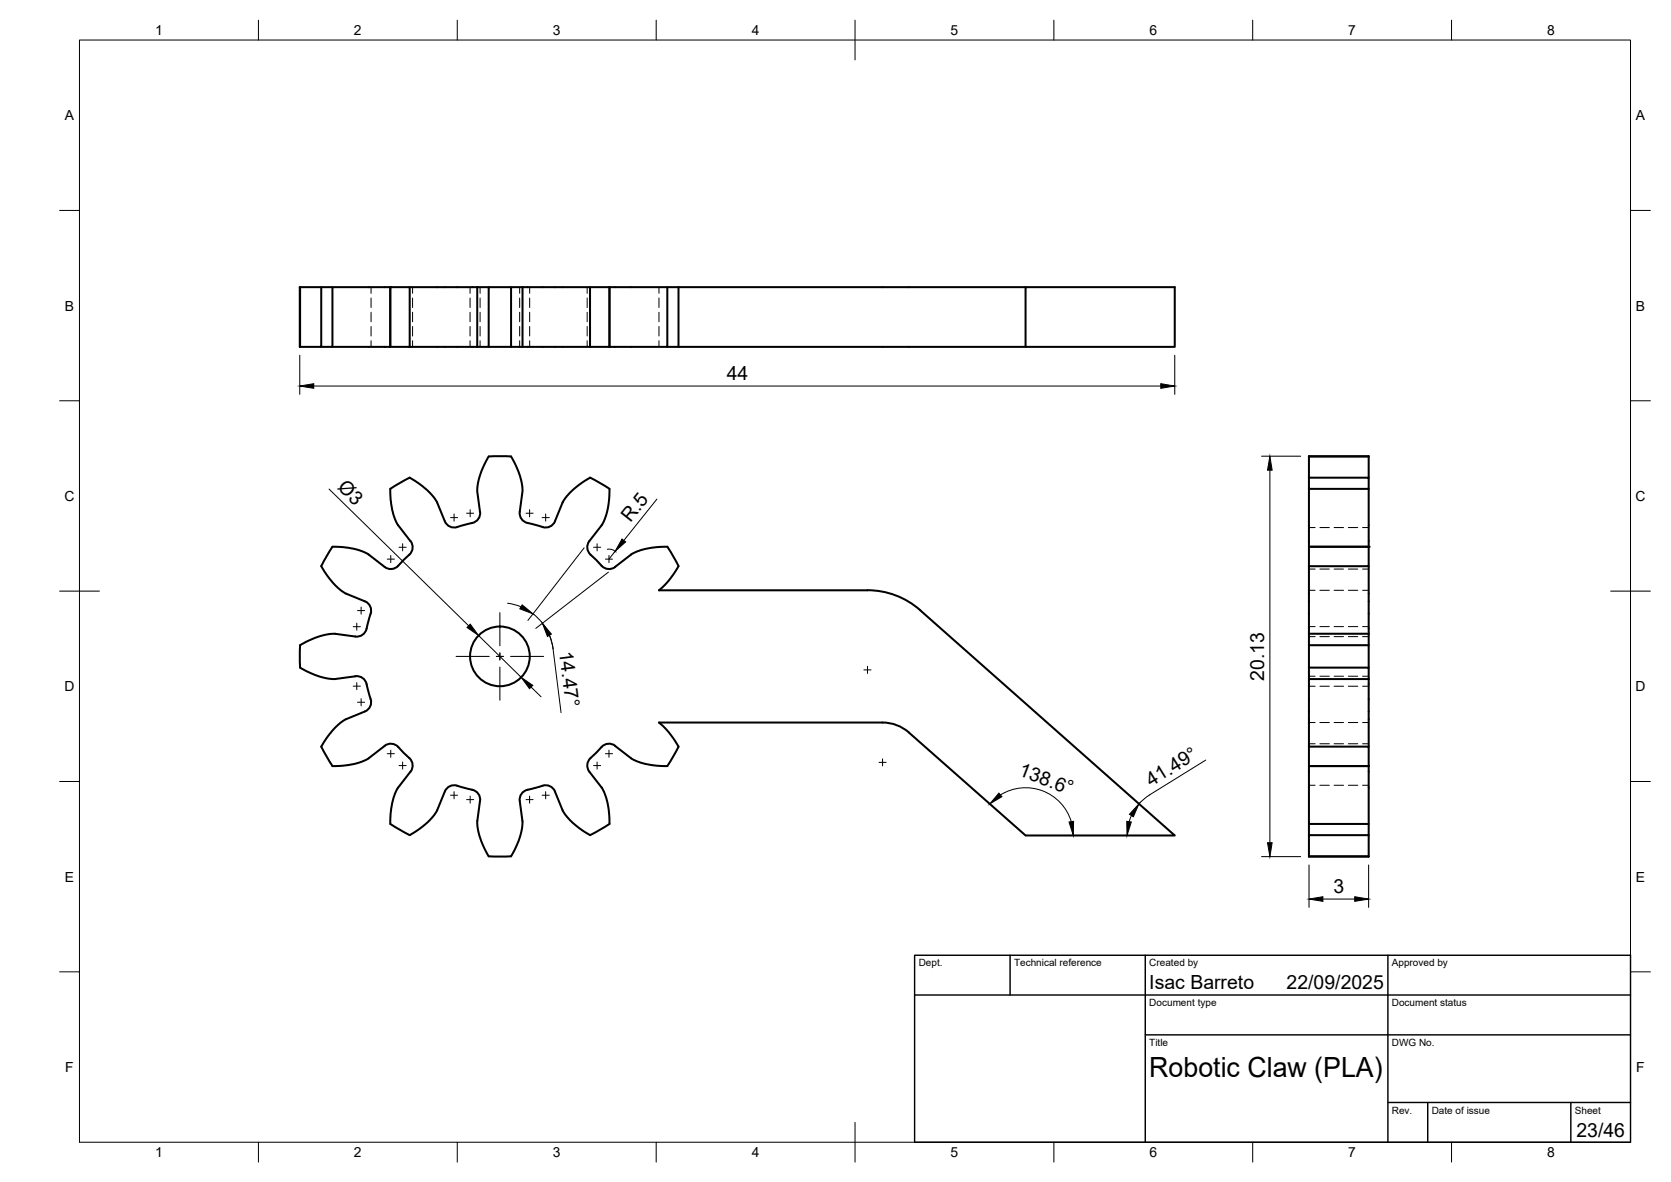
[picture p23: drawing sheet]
<svg xmlns="http://www.w3.org/2000/svg" width="420mm" height="297mm" viewBox="0 0 420 297" stroke-linecap="round" stroke-linejoin="round" font-family="sans-serif">
<defs><g id="words">
<text font-size="7" x="289" y="270.6">Robotic Claw (PLA)</text>
<g font-size="4.9">
<text x="182.8" y="95.6">44</text>
<text x="84.7" y="122.6" transform="rotate(44 84.7 122.6)">Ø3</text>
<text x="158.5" y="131.4" transform="rotate(-51 158.5 131.4)">R.5</text>
<text x="140.6" y="163.8" transform="rotate(83 140.6 163.8)">14.47°</text>
<text x="317.8" y="171" transform="rotate(-90 317.8 171)">20.13</text>
<text x="255.9" y="194.8" transform="rotate(21 255.9 194.8)">138.6°</text>
<text x="289.4" y="197.8" transform="rotate(-32 289.4 197.8)">41.49°</text>
<text x="335.3" y="224.5">3</text>
<text x="289" y="248.5">Isac Barreto</text>
<text x="323.5" y="248.5">22/09/2025</text>
<text x="396.4" y="285.7">23/46</text>
</g>
<g font-size="3.5">
<text x="39" y="8.8">1</text>
<text x="89" y="8.8">2</text>
<text x="139" y="8.8">3</text>
<text x="189" y="8.8">4</text>
<text x="239" y="8.8">5</text>
<text x="289" y="8.8">6</text>
<text x="339" y="8.8">7</text>
<text x="389" y="8.8">8</text>
<text x="16.3" y="30.2">A</text>
<text x="411.3" y="30.2">A</text>
<text x="16.3" y="78">B</text>
<text x="411.3" y="78">B</text>
<text x="16.2" y="125.9">C</text>
<text x="411.2" y="125.9">C</text>
<text x="16.2" y="173.7">D</text>
<text x="411.2" y="173.7">D</text>
<text x="16.3" y="221.6">E</text>
<text x="411.3" y="221.6">E</text>
<text x="16.4" y="269.4">F</text>
<text x="411.4" y="269.4">F</text>
<text x="39" y="290.8">1</text>
<text x="89" y="290.8">2</text>
<text x="139" y="290.8">3</text>
<text x="189" y="290.8">4</text>
<text x="239" y="290.8">5</text>
<text x="289" y="290.8">6</text>
<text x="339" y="290.8">7</text>
<text x="389" y="290.8">8</text>
</g>
<g font-size="2.5">
<text x="231" y="242.9">Dept.</text>
<text x="255" y="242.9">Technical reference</text>
<text x="289" y="242.9">Created by</text>
<text x="350" y="242.9">Approved by</text>
<text x="289" y="252.8">Document type</text>
<text x="350" y="252.8">Document status</text>
<text x="289" y="262.9">Title</text>
<text x="350" y="262.9">DWG No.</text>
<text x="350" y="279.9">Rev.</text>
<text x="360" y="279.9">Date of issue</text>
<text x="396" y="279.9">Sheet</text>
</g>
</g></defs>
<!-- layer: Visible -->
<g fill="none" stroke="#000" stroke-width=".51">
<path d="M75.5 72.2l-.1 15 .1-15h5.3M83.6 72.2h-2.8v15h-5.3M98.1 72.2h4.9v15h-4.9zM103 72.2h17M120 72.2h2.9M120 72.2v15M128.5 72.2h-5.6v15h-2.9M131.4 72.2h17M131.4 72.2h-2.9v15h-5.6M131.4 72.2v15M153.2 72.2h-4.8v15h-17M153.2 72.2v15h14.6v-15h2.8"/>
<path d="M153.2 72.2h14.6M153.2 72.2v15h-4.8M170.6 72.2h87.3M170.6 72.2v15M80.8 87.2h2.8v-15h14.5v15h-14.5M103 87.2h17M128.5 87.2h2.9M167.8 87.2h2.8M170.6 87.2h87.3v-15h37.5v15h-37.5M329.1 114.7v5.3M344.1 114.7l-15-.1h15v5.4M102.9 139.4l-2.3 2.3a2.64 2.64 0 0 1-3.9 .8l-4.1-3.2-1.2-.7-2.6-.7-4.3-.5h-.9l-2.8 4.9"/>
<path d="M103 120l-4.3 2.5a1.15 1.15 0 0 0-.6 1.3l.5 4.2 .8 2.6 .6 1.3 3.2 4.1M103 120l3.3 2.3 2.7 2.6 .9 1.3 1.9 4.8M103.2 136a2.51 2.51 0 0 1-.3 3.4M148.2 136a2.51 2.51 0 0 0 .3 3.4M148.4 120l-3.1 2.1-1.8 1.5-1.2 1.4-.8 1.2-2 4.8a2.62 2.62 0 0 1-3.7 1.2l-2.5-.6a2.64 2.64 0 0 1-2.6-3l.7-5.1-.1-1.1-.6-3-1.3-3-.9-1.7h-4.9a1.14 1.14 0 0 0-1.2 .8l-1.4 3.1-1 3.8v1.1l.7 5.1a2.64 2.64 0 0 1-2.6 3l-2.5 .6a2.62 2.62 0 0 1-3.7-1.2M148.4 120l4.3 2.5a1.17 1.17 0 0 1 .5 1.3l-.4 3.9-.9 3.2-.6 1.1-3.1 4M148.5 139.4l2.3 2.3a2.64 2.64 0 0 0 3.9 .8l4.2-3.3 1.1-.6 3.2-.8 3.6-.4a1.42 1.42 0 0 1 1.8 1.2l2 3.7M329.1 122.9v14.5h15v-14.5M329.1 120h15v2.9h-15zM329.1 137.4h15v4.9h-15zM80.8 142.3l2 3.1 1.4 1.5 1.4 1.4 1.3 .8 4.8 2M91.8 151.1a2.51 2.51 0 0 1 1.4 3.1"/>
<path d="M93.2 154.2l-.9 3.2a2.64 2.64 0 0 1-2.9 2.6l-5.6-.7-1.7 .2-2.8 .8-3.8 1.8-.1 2.8 .1 2.9 3.8 1.9 2.8 .8 1.7 .2 5.6-.7M170.6 142.3l-2.5 3.7-2.4 2.3h52.4a20 20 0 0 1 13.3 5M231.4 153.4l64 56.6h-37.5l-29.4-25.9M329.1 142.3v17M329.1 159.3v2.8h15v5.7M329.1 159.3h15M344.1 142.3v17M344.1 159.3v2.8M89.4 169.9a2.64 2.64 0 0 1 2.9 2.6l.9 3.2M91.7 178.8l-4.8 2-.9 .6-2.4 2.2-2.2 2.9-.6 1.1 2.8 4.9M93.2 175.7a2.51 2.51 0 0 1-1.4 3.1M329.1 170.7v16.9h15v4.9"/>
<path d="M329.1 162.1v5.7h15v2.9M329.1 167.8v2.9M329.1 170.7h15M344.1 170.7v16.9M96.7 187.4a2.51 2.51 0 0 1 3.4 .3M96.7 187.4l-4.1 3.2-1.2 .7-3.8 1-4 .2M100.1 187.7l2.3 2.4a2.64 2.64 0 0 1 .8 3.8l-3.3 4.3-.9 2-.4 1.7-.4 2.4-.1 2.8 2.4 1.4 2.5 1.4 2.1-1.3 1.9-1.5 1.5-1.4 1.3-1.8 2-5M111.9 198.9a2.62 2.62 0 0 1 3.7-1.2l2.5 .6a2.64 2.64 0 0 1 2.6 3l-.7 5.6 .2 1.6 .8 2.8 1.9 3.9 2.8 .1 2.8-.1 2-4.1 .7-2.6 .2-1.6-.7-5.6a2.65 2.65 0 0 1 2.6-3l2.5-.6a2.62 2.62 0 0 1 3.7 1.2l2 4.8 .8 1.2 1.2 1.4 1.8 1.5 3.1 2.1M151.3 187.7l-2.3 2.4a2.65 2.65 0 0 0-.8 3.8l3.1 4 .7 1.4 .8 2.9 .4 3.9v1l-4.8 2.8M154.6 187.4l4.3 3.3 1.1 .6 3.8 1 4 .2M154.7 187.4a2.51 2.51 0 0 0-3.4 .3M228.5 184.1a10 10 0 0 0-6.6-2.5h-56.2l2.4 2.3 2.5 3.7-2.8 4.9"/>
<path d="M329.1 187.6v4.9h15M344.1 192.5h-15v14.6h15v2.8M344.1 192.5v14.6M329.1 207.1v2.8h15v5.3M329.1 209.9v5.3l15 .1-15-.1"/>
<circle cx="125.7" cy="164.9" r="7.5"/>
</g>
<!-- layer: Hidden -->
<g fill="none" stroke="#000" stroke-width=".25">
<path d="M93.3 72.2v1.5M93.3 74.9v2.4M93.3 78.5v2.4M103.7 72.2v1.5M103.7 74.9v2.4M103.7 78.5v2.4M118.2 72.2v1.5M118.2 74.9v2.4M118.2 78.5v2.4M120.7 72.2v1.5M120.7 74.9v2.4M120.7 78.5v2.4"/>
<path d="M130.7 72.2v1.5M130.7 74.9v2.4M130.7 78.5v2.4M133.2 72.2v1.5M133.2 74.9v2.4M133.2 78.5v2.4M147.6 72.2v1.5M147.6 74.9v2.4M147.6 78.5v2.4M165.7 72.2v1.5M165.7 74.9v2.4M165.7 78.5v2.4"/>
<path d="M93.3 82v2.4M93.3 85.6v1.6M103.7 82v2.4M103.7 85.6v1.6M118.2 82v2.4M118.2 85.6v1.6M120.7 82v2.4M120.7 85.6v1.6M130.7 82v2.4M130.7 85.6v1.6M133.2 82v2.4M133.2 85.6v1.6"/>
<path d="M147.6 82v2.4M147.6 85.6v1.6M165.7 82v2.4M165.7 85.6v1.6M329.1 132.6h1.6M331.9 132.6h2.3M335.4 132.6h2.4M339 132.6h2.4M342.6 132.6h1.5M329.1 148.3h1.6M329.1 143h1.6M329.1 160h1.6"/>
<path d="M329.1 157.5h1.6M331.9 148.3h2.3M331.9 143h2.3M331.9 160h2.3M331.9 157.5h2.3M335.4 148.3h2.4M335.4 143h2.4M335.4 160h2.4M335.4 157.5h2.4M339 148.3h2.4M339 143h2.4M339 160h2.4"/>
<path d="M339 157.5h2.4M342.6 148.3h1.5M342.6 143h1.5M342.6 160h1.5M342.6 157.5h1.5M329.1 169.9h1.6M329.1 172.5h1.6M331.9 169.9h2.3M331.9 172.5h2.3M335.4 169.9h2.4M335.4 172.5h2.4M339 169.9h2.4"/>
<path d="M339 172.5h2.4M342.6 169.9h1.5M342.6 172.5h1.5M329.1 181.6h1.6M329.1 186.9h1.6M329.1 197.3h1.6M331.9 181.6h2.3M331.9 186.9h2.3M331.9 197.3h2.3M335.4 181.6h2.4M335.4 186.9h2.4M335.4 197.3h2.4"/>
<path d="M339 181.6h2.4M339 186.9h2.4M339 197.3h2.4M342.6 181.6h1.5M342.6 186.9h1.5M342.6 197.3h1.5M329.1 210h1.6M331.9 210h2.3M335.4 210h2.4M339 210h2.4M342.6 210h1.5"/>
</g>
<!-- layer: Visible -->
<g fill="#000">
<circle cx="98.1" cy="72.2" r=".25"/>
<circle cx="153.2" cy="87.2" r=".25"/>
<circle cx="344.1" cy="137.4" r=".25"/>
<circle cx="329.1" cy="192.5" r=".25"/>
</g>
<!-- layer: BORDER -->
<g fill="none" stroke="#000" stroke-width=".25">
<path d="M20 10.1h390v276.9h-390zM65 5.1v5M115 5.1v5M165 5.1v5M215 5.1v10M265 5.1v5M315 5.1v5M365 5.1v5M15 52.9h5M410 52.9h5M15 100.7h5M410 100.7h5"/>
<path d="M15 148.6h10M405 148.6h10M15 196.4h5M410 196.4h5M15 244.2h5M410 244.2h5M65 287v5M115 287v5M165 287v5M215 282.1v9.9M265 287v5M315 287v5"/>
<path d="M365 287v5"/>
</g>
<!-- layer: TITLEBLOCK -->
<path d="M230 240.1h180v46.9h-180zM230 250h180M254 240.1v9.9M288 240.1v46.9M349 240.1v46.9M288 260.1h122M349 277.1h61M359 277.1v9.9M395 277.1v9.9" fill="none" stroke="#000" stroke-width=".36"/>
<!-- layer: Smart Centers -->
<g fill="none" stroke="#000" stroke-width=".25">
<path d="M98.3 139.6v1.8M100.3 137.5h1.8M101.2 136.6v1.8M113.3 130.1h1.8M114.2 129.2v1.8M117.3 129h1.8M118.2 128.1v1.8M132.3 129h1.7M133.2 128.1v1.8M136.3 130.1h1.8M137.2 129.2v1.8M149.2 137.5h1.8"/>
<path d="M150.1 136.6v1.8M153.1 139.6v1.8M88.8 157.5h1.8M89.7 156.6v1.8M89.9 153.4h1.8M90.8 152.6v1.7M97.4 140.5h1.8M125.7 154v8.3M152.2 140.5h1.8M88.8 172.4h1.8M89.7 171.5v1.8M89.9 176.5h1.8"/>
<path d="M90.8 175.6v1.8M114.7 165h8.3M124.8 165h1.8M125.7 164.1v1.7M125.7 167.6v8.4M128.4 165h8.3M217.2 168.3h1.8M218.1 167.4v1.8M97.4 189.4h1.8M98.3 188.5v1.8M100.3 192.4h1.8M101.2 191.5v1.8"/>
<path d="M113.3 199.8h1.8M114.2 199v1.8M136.3 199.8h1.8M137.2 199v1.8M149.2 192.4h1.8M150.1 191.5v1.8M152.2 189.4h1.8M153.1 188.5v1.8M221 191.6h1.8M221.9 190.7v1.8M117.3 200.9h1.8M118.2 200.1v1.7"/>
<path d="M132.3 200.9h1.7M133.2 200.1v1.7"/>
</g>
<!-- layer: FD_Dimensions -->
<g fill="none" stroke="#000" stroke-width=".25">
<path d="M75.4 89.3v9.8M78.9 97h213M295.4 89.3v9.8M317.2 114.6h9.8M319.3 118.2v93.6M82.7 122.9l35.1 34.4M146.9 137.7l-14.2 18.2M152.7 138l1.4 .2 .8 .6M154.7 138.5l-1.6 2M165.2 125.4l-8.3 10.4M120.3 159.7l10.7 10.5M127.6 151.6l3.4 .9"/>
<path d="M134 154.3a13.3 13.3 0 0 1 5.1 8.8M138.2 159.6l.9 3.4M153 143.8l-18.3 14.1M133.5 172.7l2.5 2.4M139.1 163.1l2 16M251.6 199.8a12 12 0 0 1 17.8 6.7M289.1 199.8l-1.4 1-1.3 1.2M303.2 191l-14.1 8.8M284.5 204.9l-.6 1.6M317.2 215.3h9.8M329.1 217.4v10.6M344.1 217.4v10.6"/>
<path d="M332.6 225.9h8"/>
</g>
<g fill="#000" stroke="#000" stroke-width=".25">
<path d="M75.4 97l3.5-.6v1.2zM291.9 96.4l3.5 .6-3.5 .6zM319.3 114.6l.6 3.6h-1.2zM156.4 135.5l.9 .7-2.6 2.3zM118.2 156.9l2.1 2.8-2.9-2zM131.3 152l2.7 2.3-3.3-1.3zM136.4 156.6l2.2 2.7-1 .6zM131 170.2l3 2-.9 .9zM251.2 199.3l.7 .9-3 1.8zM268.8 206.6l1.1-.2v3.6zM286.4 202l-1.4 3.3-1-.7zM283.3 206.4l1.2 .2-1.1 3.4z"/>
<path d="M318.7 211.8h1.2l-.6 3.5zM329.1 225.9l3.5-.6v1.2zM340.6 225.3l3.5 .6-3.5 .6z"/>
</g>
<use href="#words"/>
</svg>
